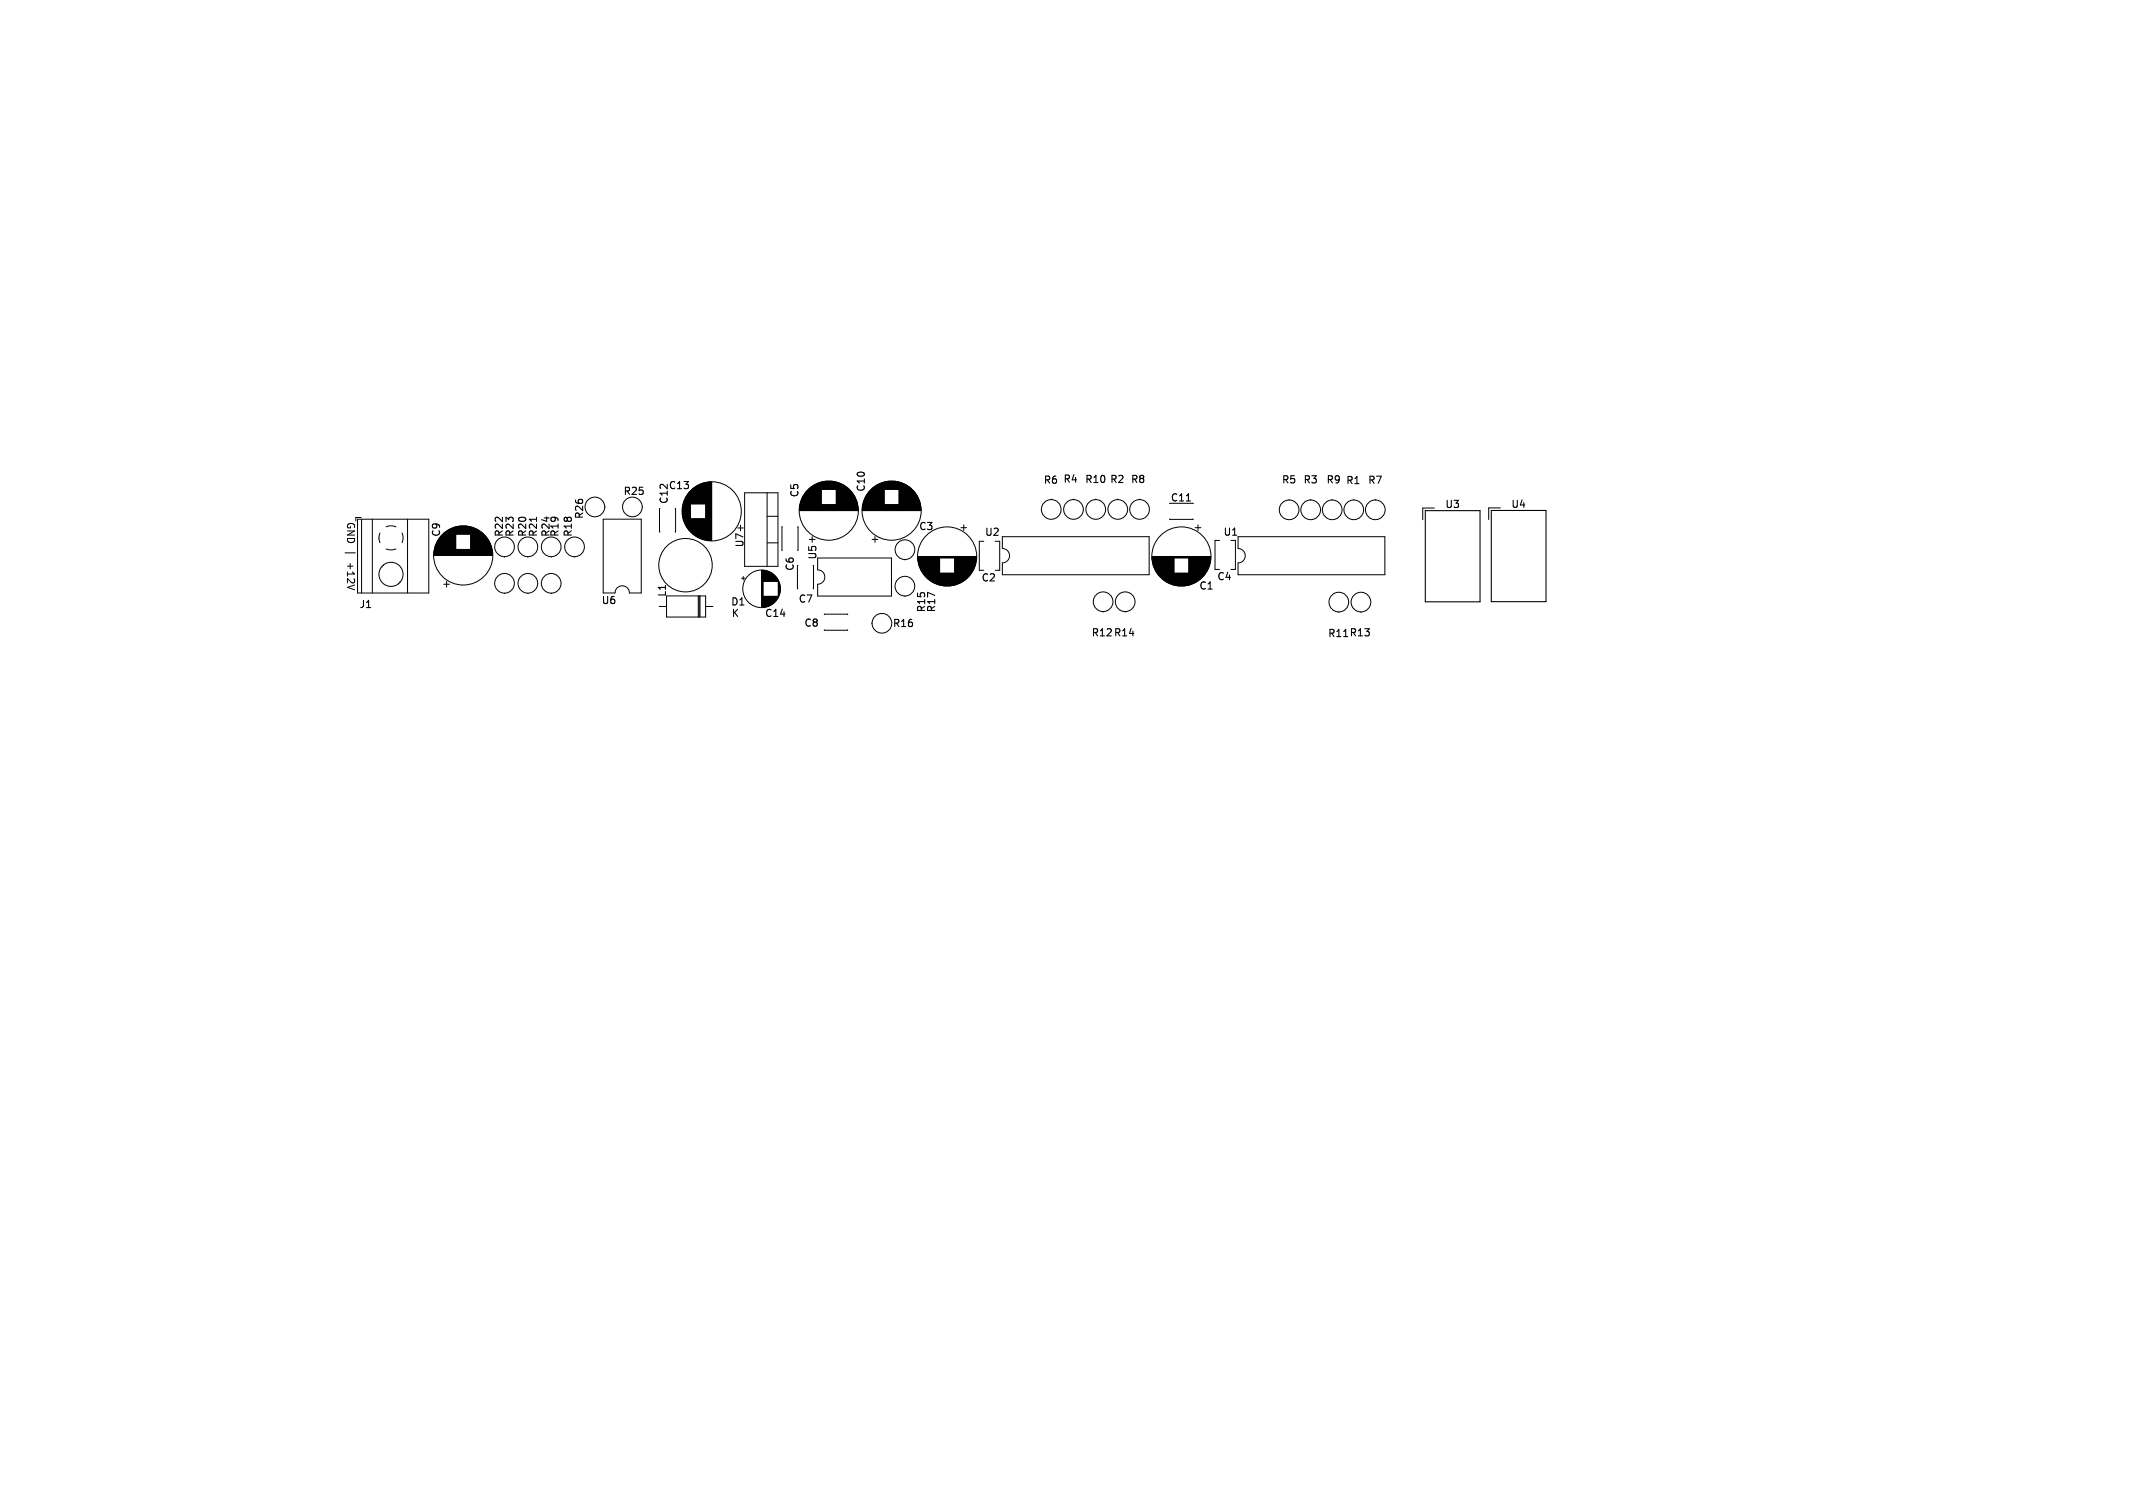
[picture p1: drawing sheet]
<svg xmlns="http://www.w3.org/2000/svg" width="297mm" height="210mm" viewBox="0 0 297 210" stroke-linecap="round" stroke-linejoin="round" font-family="sans-serif">
<defs><g id="words">
<g font-size="1.4">
<text x="86.7" y="69.1">R25</text>
<text x="93" y="68.3">C13</text>
<text x="93.2" y="70.3" transform="rotate(-90 93.2 70.3)">C12</text>
<text x="111.4" y="69.4" transform="rotate(-90 111.4 69.4)">C5</text>
<text x="120.6" y="68.6" transform="rotate(-90 120.6 68.6)">C10</text>
<text x="145.2" y="67.6">R6 R4</text>
<text x="151" y="67.5">R10 R2</text>
<text x="157.4" y="67.5">R8</text>
<text x="162.9" y="70">C11</text>
<text x="178.4" y="67.5">R5</text>
<text x="181.4" y="67.5">R3</text>
<text x="184.6" y="67.5">R9 R1</text>
<text x="190.4" y="67.6">R7</text>
<text x="201.1" y="70.9">U3</text>
<text x="210.3" y="70.9">U4</text>
<text x="48.3" y="72.6" transform="rotate(90 48.3 72.6)">GND |</text>
<text x="61.5" y="74.9" transform="rotate(-90 61.5 74.9)">C9</text>
<text x="70.2" y="74.9" transform="rotate(-90 70.2 74.9)">R22</text>
<text x="71.7" y="74.9" transform="rotate(-90 71.7 74.9)">R23</text>
<text x="73.5" y="74.9" transform="rotate(-90 73.5 74.9)">R20</text>
<text x="75" y="74.9" transform="rotate(-90 75 74.9)">R21</text>
<text x="76.7" y="74.9" transform="rotate(-90 76.7 74.9)">R24</text>
<text x="78" y="74.9" transform="rotate(-90 78 74.9)">R19</text>
<text x="79.8" y="74.9" transform="rotate(-90 79.8 74.9)">R18</text>
<text x="81.4" y="72.4" transform="rotate(-90 81.4 72.4)">R26</text>
<text x="103.7" y="76.3" transform="rotate(-90 103.7 76.3)">U7</text>
<text x="127.9" y="74">C3</text>
<text x="137.1" y="74.8">U2</text>
<text x="170.3" y="74.8">U1</text>
<text x="48.3" y="78.4" transform="rotate(90 48.3 78.4)">+12V</text>
<text x="92.9" y="83.2" transform="rotate(-90 92.9 83.2)">L1</text>
<text x="110.7" y="79.6" transform="rotate(-90 110.7 79.6)">C6</text>
<text x="113.9" y="78" transform="rotate(-90 113.9 78)">U5</text>
<text x="136.6" y="81.2">C2</text>
<text x="166.9" y="82.3">C1</text>
<text x="169.4" y="81">C4</text>
<text x="50" y="84.9">J1</text>
<text x="83.7" y="84.3">U6</text>
<text x="101.7" y="84.5">D1</text>
<text x="101.8" y="86.1">K</text>
<text x="106.4" y="86.1">C14</text>
<text x="111.1" y="84.1">C7</text>
<text x="111.9" y="87.5">C8</text>
<text x="124.2" y="87.5">R16</text>
<text x="129" y="85.4" transform="rotate(-90 129 85.4)">R15</text>
<text x="130.4" y="85.4" transform="rotate(-90 130.4 85.4)">R17</text>
<text x="151.9" y="88.8">R12 R14</text>
<text x="184.8" y="88.9">R11 R13</text>
</g>
</g></defs>
<g fill="none" stroke="#000" stroke-width=".14">
<path d="M49.8 72.3h9.9v10.3h-9.9zM50.3 72.1h-.8v.5M50.3 72.3v10.3M51.8 72.3v10.3M52.8 74.9l.1 .7M52.9 74.2l-.1 .7M53.2 78.9v.1M53.4 78.7v.1M53.8 76.4l.7 .2 .6-.2M53.8 73.4l.6-.2 .7 .2M56 74.2l.1 .7-.1 .7M56.7 72.3v10.3"/>
<path d="M60.4 77.3h8.2M60.4 77.4h8.2M60.4 77.2h8.2M60.4 77.1h8.2M60.4 77h8.2M60.4 76.9h8.2M60.5 76.8h8M60.5 76.7h8M60.5 76.6h8M60.5 76.5h8M60.5 76.5h3M60.5 76.4h3"/>
<path d="M60.6 76.3h2.9M60.6 76.2h2.9M60.6 76.1h2.9M60.6 76h2.9M60.7 76h2.8M60.7 75.9h2.8M60.7 75.8h2.8M60.8 75.7h2.7M60.8 75.6h2.7M60.9 75.5h2.6M60.9 75.4h2.6M61 75.3h2.5"/>
<path d="M61 75.2h2.5M61.1 75.2h2.4M61.1 75.1h2.4M61.1 75h2.4M61.2 75h2.3M61.2 74.9h2.3M61.3 74.9h2.2M61.3 74.8h2.2M61.4 74.7h2.1M61.4 74.6h2.1M61.5 74.6h2M61.6 74.5h1.9"/>
<path d="M61.6 74.4h1.9M61.7 74.4h5.6M61.8 74.3h5.4M61.8 74.2h5.4M61.9 74.2h5.2M62 74.1h5M62.1 74h4.8M62.2 74h4.6M62.3 73.9h4.4M62.4 73.8h4.2M62.5 73.8h4M62.6 73.7h3.8"/>
<path d="M62.7 73.7h3.6M62.8 73.6h3.4M62.9 73.6h3.2M63 73.5h3M63.2 73.5h2.6M63.3 73.4h2.4M63.4 73.4h2.2M63.6 73.4h1.8M63.7 73.3h1.6M64 73.3h1M65.5 75.6h2.7M65.5 75.3h2.5"/>
<path d="M65.5 76.5h3M65.5 76.4h3M65.5 76.3h2.9M65.5 76.2h2.9M65.5 76.1h2.9M65.5 76h2.9M65.5 76h2.8M65.5 75.9h2.8M65.5 75.8h2.8M65.5 75.7h2.7M65.5 75.5h2.6M65.5 75.4h2.6"/>
<path d="M65.5 75.2h2.5M65.5 75.2h2.4M65.5 75.1h2.4M65.5 75h2.4M65.5 75h2.3M65.5 74.9h2.3M65.5 74.9h2.2M65.5 74.8h2.2M65.5 74.7h2.1M65.5 74.6h2.1M65.5 74.6h2M65.5 74.5h1.9"/>
<path d="M65.5 74.4h1.9M70.3 77.5v.1M73.5 77.5v.1M76.7 77.5v.1M80 77.5v.1M84 72.3h5.3v10.3h-1.7a1 1 0 0 0-1-1 1 1 0 0 0-1 1h-1.6zM84.2 70.6h.1M89.4 70.6h.1M91.9 70.8v3.3M94 70.8v3.3M95 70.7v1M95.1 70.4v1.6"/>
<path d="M95.1 70.3v1.9M95.1 70.1v2.2M95.2 70v2.4M95.2 69.9v2.7M95.3 69.8v2.9M95.3 69.7v3.1M95.3 69.6v3.3M95.4 69.5v3.4M95.4 69.4v3.6M95.5 69.3v3.8M95.5 69.2v4M95.6 69.1v4.2"/>
<path d="M95.6 69v4.4M95.7 69v4.4M95.7 68.9v4.6M95.7 68.9v4.7M95.8 68.8v4.8M95.8 68.8v4.9M95.9 68.7v5M95.9 68.7v5.1M95.9 68.6v5.2M96 68.6v5.3M96 68.5v5.4M96.1 68.5v5.5"/>
<path d="M96.1 68.4v5.6M96.2 68.3v1.9M96.2 72.3v1.8M96.3 68.3v1.9M96.3 72.3v1.9M96.3 68.2v2M96.4 68.2v2M96.4 72.3v2M96.4 68.1v2.1M96.5 68.1v2.1M96.5 72.3v2M96.5 72.3v2.1"/>
<path d="M96.5 68v2.2M96.6 68v2.2M96.6 72.3v2.1M96.6 72.3v2.2M96.7 67.9v2.3M96.7 72.3v2.2M96.8 67.8v2.4M96.8 72.3v2.3M96.9 67.8v2.4M96.9 72.3v2.3M96.9 72.3v2.4M96.9 67.7v2.5"/>
<path d="M97 67.7v2.5M97 72.3v2.4M97.1 67.7v2.5M97.1 72.3v2.4M97.1 67.6v2.6M97.1 72.3v2.5M97.2 67.6v2.6M97.2 72.3v2.5M97.3 67.6v2.6M97.3 72.3v2.6M97.3 67.5v2.7M97.4 67.5v2.7"/>
<path d="M97.4 72.3v2.6M97.5 67.5v2.7M97.5 72.3v2.7M97.5 67.4v2.8M97.6 67.4v2.8M97.6 72.3v2.7M97.7 67.4v2.8M97.7 72.3v2.7M97.7 72.3v2.8M97.8 67.3v2.9M97.8 72.3v2.8M97.9 67.3v2.9"/>
<path d="M97.9 72.3v2.8M98 67.3v2.9M98 72.3v2.8M98.1 67.3v2.9M98.1 72.3v2.9M98.1 67.2v3M98.2 67.2v3M98.2 72.3v2.9M98.3 67.2v8M98.4 67.2v8M98.5 67.2v8M98.5 67.2v8.1"/>
<path d="M98.6 67.2v8.1M98.7 67.2v8.1M98.7 67.1v8.2M98.8 67.1v8.2M98.9 67.1v8.2M99 67.1v8.2M99.1 67.1v8.2M102.7 73.5h.8M103.1 73.1v.8M103.7 68.6h4.6v10.3h-4.6zM106 79.4v5.2M106.1 79.4v5.2"/>
<path d="M106.2 79.4v5.2M106.3 79.4v1.6M106.4 79.4v1.6M106.5 79.5v1.5M106.6 79.5v1.5M106.7 79.5v1.5M106.8 79.5v1.5M106.8 68.6v10.3M106.8 71.9h1.5M106.8 75.6h1.5M106.9 79.6v1.4M107 79.6v1.4"/>
<path d="M107.1 79.6v1.4M107.1 79.7v1.3M107.2 79.7v1.3M107.3 79.7v1.3M107.3 79.8v1.2M107.4 79.8v1.2M107.5 79.9v1.1M107.6 79.9v1.1M107.6 80v1M107.7 80v1M108.9 73.4v3.2M111 78.7l.1 3.3"/>
<path d="M111.1 73.4v3.2M111.3 71h8.2M111.3 71.1h8.2M111.3 70.9h8.2M111.3 70.8h8.2M111.3 70.7h8.2M111.3 70.6h8.2M111.4 70.6h8M111.4 70.5h8M111.4 70.4h8M111.4 70.3h8M111.4 70.2h3"/>
<path d="M111.4 70.1h3M111.5 70.1h2.9M111.5 70h2.9M111.5 69.9h2.9M111.5 69.8h2.9M111.6 69.7h2.8M111.6 69.6h2.8M111.6 69.5h2.8M111.7 69.5h2.7M111.7 69.4h2.7M111.7 69.3h2.7M111.8 69.3h2.6"/>
<path d="M111.8 69.2h2.6M111.8 69.1h2.6M111.9 69.1h2.5M111.9 69h2.5M112 68.9h2.4M112 68.8h2.4M112.1 68.8h2.3M112.1 68.7h2.3M112.1 68.6h2.3M112.2 68.6h2.2M112.2 68.5h2.2M112.3 68.5h2.1"/>
<path d="M112.3 68.4h2.1M112.4 68.4h2M112.4 68.3h2M112.5 68.3h1.9M112.5 68.2h1.9M112.6 68.2h5.6M112.6 68.1h5.6M112.7 68.1h5.4M112.7 75.1h.8M112.7 68h5.4M112.8 68h5.2M112.8 67.9h5.2"/>
<path d="M112.9 67.9h5M112.9 67.8h5M113 67.8h4.8M113.1 67.8h4.6M113.1 74.7v.8M113.1 67.7h4.6M113.2 67.7h4.4M113.2 78.7v3.3M113.2 67.6h4.4M113.3 67.6h4.2M113.4 67.6h4M113.4 67.5h4"/>
<path d="M113.5 67.5h3.8M113.6 67.4h3.6M113.7 67.4h3.4M113.8 67.4h3.2M113.8 67.3h3.2M113.8 77.7h10.3v5.3h-10.3v-1.6a1 1 0 0 0 1-1 1 1 0 0 0-1-1zM113.9 67.3h3M114.1 67.2h2.6M114.2 67.2h2.4M114.3 67.2h2.2M114.5 67.1h1.8M114.6 67.1h1.6"/>
<path d="M114.9 67h1M116.4 68.6h2.3M116.4 70.1h2.9M116.4 70.2h3M116.4 70.1h3M116.4 70h2.9M116.4 69.9h2.9M116.4 69.8h2.9M116.4 69.8h2.8M116.4 69.7h2.8M116.4 69.6h2.8M116.4 69.5h2.8"/>
<path d="M116.4 69.5h2.7M116.4 69.4h2.7M116.4 69.3h2.7M116.4 69.3h2.6M116.4 69.2h2.6M116.4 69.1h2.6M116.4 69.1h2.5M116.4 69h2.5M116.4 68.9h2.4M116.4 68.8h2.4M116.4 68.8h2.3M116.4 68.7h2.3"/>
<path d="M116.4 68.6h2.2M116.4 68.5h2.2M116.4 68.5h2.1M116.4 68.4h2.1M116.4 68.4h2M116.4 68.3h2M116.4 68.3h1.9M116.4 68.2h1.9M120.1 71h8.1M120.1 71.1h8.1M120.1 70.9h8.1M120.1 70.8h8.1"/>
<path d="M120.1 70.7h8.1M120.1 70.6h8.1M120.1 70.5h8.1M120.1 70.4h8.1M120.1 70.3h8.1M120.2 70.3h7.9M120.2 70.2h2.9M120.2 70.1h2.9M120.2 70h2.9M120.2 69.9h2.9M120.3 69.9h2.8M120.3 69.8h2.8"/>
<path d="M120.3 69.7h2.8M120.3 69.6h2.8M120.4 69.6h2.7M120.4 69.5h2.7M120.4 69.4h2.7M120.5 69.4h2.6M120.5 69.3h2.6M120.5 69.2h2.6M120.6 69.2h2.5M120.6 69.1h2.5M120.6 69h2.5M120.7 69h2.4"/>
<path d="M120.7 68.9h2.4M120.8 68.8h2.3M120.8 68.7h2.3M120.9 68.7h2.2M120.9 68.6h2.2M121 68.6h2.1M121 68.5h2.1M121.1 68.4h2M121.2 68.3h1.9M121.2 68.2h1.9M121.3 68.2h1.8M121.3 68.2h5.7"/>
<path d="M121.4 68.1h5.5M121.4 75.1h.8M121.5 68h5.3M121.6 67.9h5.1M121.7 67.8h4.9M121.8 67.8h4.7M121.8 74.7v.8M121.9 67.7h4.5M122 67.6h4.3M122.1 67.6h4.1M122.2 67.5h3.9M122.3 67.5h3.7"/>
<path d="M122.3 67.4h3.7M122.4 67.4h3.5M122.5 67.4h3.3M122.6 67.3h3.1M122.7 67.3h2.9M122.8 67.2h2.7M122.9 67.2h2.5M123.1 67.2h2.1M123.2 67.1h1.9M123.4 67.1h1.5M123.6 67h1.1M125.2 68.6h2.2"/>
<path d="M125.2 70.1h2.9M125.2 70.2h2.9M125.2 70h2.9M125.2 69.9h2.9M125.2 69.9h2.8M125.2 69.8h2.8M125.2 69.7h2.8M125.2 69.6h2.8M125.2 69.6h2.7M125.2 69.5h2.7M125.2 69.4h2.7M125.2 69.4h2.6"/>
<path d="M125.2 69.3h2.6M125.2 69.2h2.6M125.2 69.2h2.5M125.2 69.1h2.5M125.2 69h2.5M125.2 69h2.4M125.2 68.9h2.4M125.2 68.8h2.3M125.2 68.7h2.3M125.2 68.7h2.2M125.2 68.6h2.1M125.2 68.5h2.1"/>
<path d="M125.2 68.4h2M125.2 68.3h1.9M125.2 68.2h1.9M125.2 68.2h1.8M126 77.9v.1M127.8 77.5h8.2M127.8 77.6h8.2M127.8 77.7h8.2M127.8 77.7h3M127.8 77.8h3M127.8 77.9h3M127.8 78h3"/>
<path d="M127.8 78.1h3M127.9 78.2h2.9M127.9 78.3h2.9M127.9 78.4h2.9M127.9 78.5h2.9M127.9 78.6h2.9M128 78.6h2.8M128 78.7h2.8M128 78.8h2.8M128 78.9h2.8M128.1 78.9h2.7M128.1 79h2.7"/>
<path d="M128.1 79.1h2.7M128.2 79.2h2.6M128.2 79.3h2.6M128.3 79.4h2.5M128.3 79.5h2.5M128.4 79.6h2.4M128.4 79.7h2.4M128.5 79.7h2.3M128.5 79.8h2.3M128.5 79.8h6.7M128.5 79.9h6.7M128.6 79.9h6.6"/>
<path d="M128.6 80h6.5M132.9 79.3h2.6M132.9 78.7h2.9M132.9 77.7h3.1M132.9 77.8h3.1M132.9 77.8h3M132.9 77.9h3M132.9 78h3M132.9 78.1h3M132.9 78.2h3M132.9 78.3h3M132.9 78.4h3"/>
<path d="M132.9 78.5h2.9M132.9 78.6h2.9M132.9 78.8h2.9M132.9 78.8h2.8M132.9 78.9h2.8M132.9 79h2.8M132.9 79.1h2.8M132.9 79.1h2.7M132.9 79.2h2.7M132.9 79.3h2.7M132.9 79.4h2.6M132.9 79.5h2.6"/>
<path d="M132.9 79.5h2.5M132.9 79.6h2.5M132.9 79.7h2.4M132.9 79.8h2.4M133.8 73.5h.8M134.2 73.1v.8M137 75.4h-.6v4h.6M138.6 75.4h.6v4h-.6M139.6 74.7h20.4v5.3h-20.4v-1.6a1 1 0 0 0 1-1 1 1 0 0 0-1-1zM146.4 69.5v.1M149.5 69.5v.1M152.6 69.5v.1"/>
<path d="M155.6 69.5v.1M158.7 69.5v.1M160.4 77.5h8.2M160.4 77.6h8.2M160.4 77.7h8.2M160.4 77.7h3.1M160.4 77.8h3.1M160.4 77.9h3.1M160.4 78h3.1M160.5 78h3M160.5 78.1h3M160.5 78.2h3"/>
<path d="M160.5 78.3h3M160.5 78.4h3M160.5 78.5h3M160.6 78.5h2.9M160.6 78.6h2.9M160.6 78.7h2.9M160.6 78.8h2.9M160.6 78.9h2.9M160.7 78.9h2.8M160.7 79h2.8M160.7 79.1h2.8M160.8 79.1h2.7"/>
<path d="M160.8 79.2h2.7M160.8 79.3h2.7M160.9 79.3h2.6M160.9 79.4h2.6M160.9 79.5h2.6M161 79.5h2.5M161 79.6h2.5M161 79.7h2.5M161.1 79.7h2.4M161.1 79.8h2.4M161.1 79.8h6.8M161.2 79.9h6.6"/>
<path d="M161.3 80h6.4M162.9 72.3h3.2M162.9 70.1l3.2 .1M165.5 79.3h2.7M165.5 78.7h2.9M165.5 77.7h3.1M165.5 77.8h3.1M165.5 77.9h3.1M165.5 78h3.1M165.5 78h3M165.5 78.1h3M165.5 78.2h3"/>
<path d="M165.5 78.3h3M165.5 78.4h3M165.5 78.5h3M165.5 78.5h2.9M165.5 78.6h2.9M165.5 78.8h2.9M165.5 78.9h2.8M165.5 79h2.8M165.5 79.1h2.8M165.5 79.1h2.7M165.5 79.2h2.7M165.5 79.3h2.6"/>
<path d="M165.5 79.4h2.6M165.5 79.5h2.6M165.5 79.5h2.5M165.5 79.6h2.5M165.5 79.7h2.5M165.5 79.7h2.4M165.5 79.8h2.4M166.4 73.5h.8M166.8 73.1v.8M169.8 75.3h-.6v4h.6M172 75.3v4h-.6M172.4 74.7h20.4v5.3h-20.4v-1.6a1 1 0 0 0 1-1 1 1 0 0 0-1-1z"/>
<path d="M179.5 69.6h.1M182.5 69.6h.1M185.5 69.6h.1M188.5 69.6h.1M191.5 69.6h.1M199.7 70.8h-1.6v1.6M208.9 70.7h-1.6v1.7M48.4 81.8l1 .3M55.5 81.2v.1M55.7 81v.1M61.8 81.4h.8M62.2 81v.8"/>
<path d="M70.3 82.6v.1M73.5 82.6v.1M76.7 82.6v.1M91.8 84.5h1M92.8 83h5.4v2.9h-5.4zM97.2 83v2.9M97.4 83v2.9M97.5 83v2.9M98.2 84.5h1.1M103.2 80.5h.5M103.5 80.3v.5M106.3 83v1.6"/>
<path d="M106.4 83v1.6M106.5 83v1.5M106.6 83v1.5M106.7 83v1.5M106.8 83v1.5M106.9 83v1.4M107 83v1.4M107.1 83v1.4M107.1 83v1.3M107.2 83v1.3M107.3 83v1.3M107.3 83v1.2"/>
<path d="M107.4 83v1.2M107.5 83v1.1M107.6 83v1.1M107.6 83v1M107.7 83v1M107.8 80.1v.9M107.8 83v.9M107.9 80.2v.8M107.9 83v.8M108 80.3v.7M108 83v.7M108.1 80.4v.6"/>
<path d="M108.1 83v.6M108.2 80.5v.5M108.2 83v.5M108.2 80.6v.4M108.2 83v.4M108.3 80.7v.3M108.3 83v.3M108.4 80.8v2.4M108.4 80.9v2.2M108.4 81v2M108.5 81.1v1.8M108.5 81.2v1.6"/>
<path d="M108.6 81.3v1.4M108.6 81.5v1M108.6 81.7v.6M114.8 85.6h3.2M114.8 87.7h3.2M121.4 86.8h.1M126 83v.1M128.7 80h6.4M128.7 80.1h6.4M128.7 80.1h6.3M128.8 80.1h6.2M128.8 80.2h6.2"/>
<path d="M128.8 80.2h6.1M128.9 80.3h6M128.9 80.3h5.9M129 80.4h5.8M129 80.4h5.7M129.1 80.5h5.6M129.1 80.5h5.5M129.2 80.6h5.4M129.2 80.6h5.3M129.3 80.7h5.2M129.3 80.7h5.1M129.4 80.7h5"/>
<path d="M129.4 80.8h4.9M129.5 80.8h4.8M129.5 80.9h4.7M129.6 80.9h4.6M129.7 80.9h4.4M129.7 81h4.3M129.8 81h4.2M129.8 81.1h4.1M129.9 81.1h3.9M130 81.1h3.8M130.1 81.2h3.6M130.1 81.2h3.5"/>
<path d="M130.2 81.3h3.3M130.3 81.3h3.1M130.4 81.3h2.9M130.5 81.4h2.7M130.7 81.4h2.4M130.8 81.5h2.2M130.9 81.5h1.9M131.1 81.5h1.5M131.3 81.6h1.1M153.6 85.2h.1M156.7 85.2h.1M161.3 80.1h6.4"/>
<path d="M161.4 80.1h6.2M161.4 80.2h6.2M161.5 80.3h6M161.6 80.3h5.8M161.6 80.4h5.8M161.7 80.5h5.6M161.8 80.5h5.4M161.8 80.6h5.4M161.9 80.7h5.2M162 80.7h5M162 80.8h5M162.1 80.8h4.8"/>
<path d="M162.2 80.9h4.6M162.3 80.9h4.4M162.3 81h4.4M162.4 81h4.2M162.5 81.1h4M162.6 81.1h3.8M162.7 81.2h3.6M162.8 81.2h3.4M162.9 81.3h3.2M163 81.3h3M163.2 81.4h2.6M163.3 81.4h2.4"/>
<path d="M163.4 81.5h2.2M163.6 81.5h1.8M163.7 81.5h1.6M164 81.6h1M186.4 85.2v.1M189.5 85.2v.1"/>
<circle cx="54.4" cy="80" r="1.68"/>
<circle cx="64.5" cy="77.4" r="4.1"/>
<circle cx="70.3" cy="76.2" r="1.37"/>
<circle cx="73.5" cy="76.2" r="1.37"/>
<circle cx="76.8" cy="76.2" r="1.37"/>
<circle cx="80" cy="76.2" r="1.37"/>
<circle cx="82.8" cy="70.6" r="1.37"/>
<circle cx="88.1" cy="70.6" r="1.37"/>
<circle cx="95.5" cy="78.7" r="3.7"/>
<circle cx="99.1" cy="71.2" r="4.1"/>
<circle cx="115.4" cy="71.1" r="4.1"/>
<circle cx="124.1" cy="71.1" r="4.1"/>
<circle cx="126" cy="76.5" r="1.37"/>
<circle cx="131.9" cy="77.5" r="4.1"/>
<circle cx="146.4" cy="70.9" r="1.37"/>
<circle cx="149.5" cy="70.9" r="1.37"/>
<circle cx="152.6" cy="70.9" r="1.37"/>
<circle cx="155.6" cy="70.9" r="1.37"/>
<circle cx="158.7" cy="70.9" r="1.37"/>
<circle cx="164.5" cy="77.5" r="4.1"/>
<circle cx="179.5" cy="71" r="1.37"/>
<circle cx="182.5" cy="71" r="1.37"/>
<circle cx="185.5" cy="71" r="1.37"/>
<circle cx="188.5" cy="71" r="1.37"/>
<circle cx="191.5" cy="71" r="1.37"/>
<circle cx="70.3" cy="81.2" r="1.37"/>
<circle cx="73.5" cy="81.2" r="1.37"/>
<circle cx="76.8" cy="81.2" r="1.37"/>
<circle cx="106" cy="82" r="2.62"/>
<circle cx="122.8" cy="86.8" r="1.37"/>
<circle cx="126" cy="81.6" r="1.37"/>
<circle cx="153.6" cy="83.8" r="1.37"/>
<circle cx="156.7" cy="83.8" r="1.37"/>
<circle cx="186.4" cy="83.8" r="1.37"/>
<circle cx="189.5" cy="83.8" r="1.37"/>
</g>
<path d="M74.7 72v.6M165.2 69.8h.6M198.5 71.1h7.6v12.7h-7.6zM207.7 71.1h7.6v12.7h-7.6z" fill="none" stroke="#000" stroke-width=".15"/>
<use href="#words"/>
</svg>
